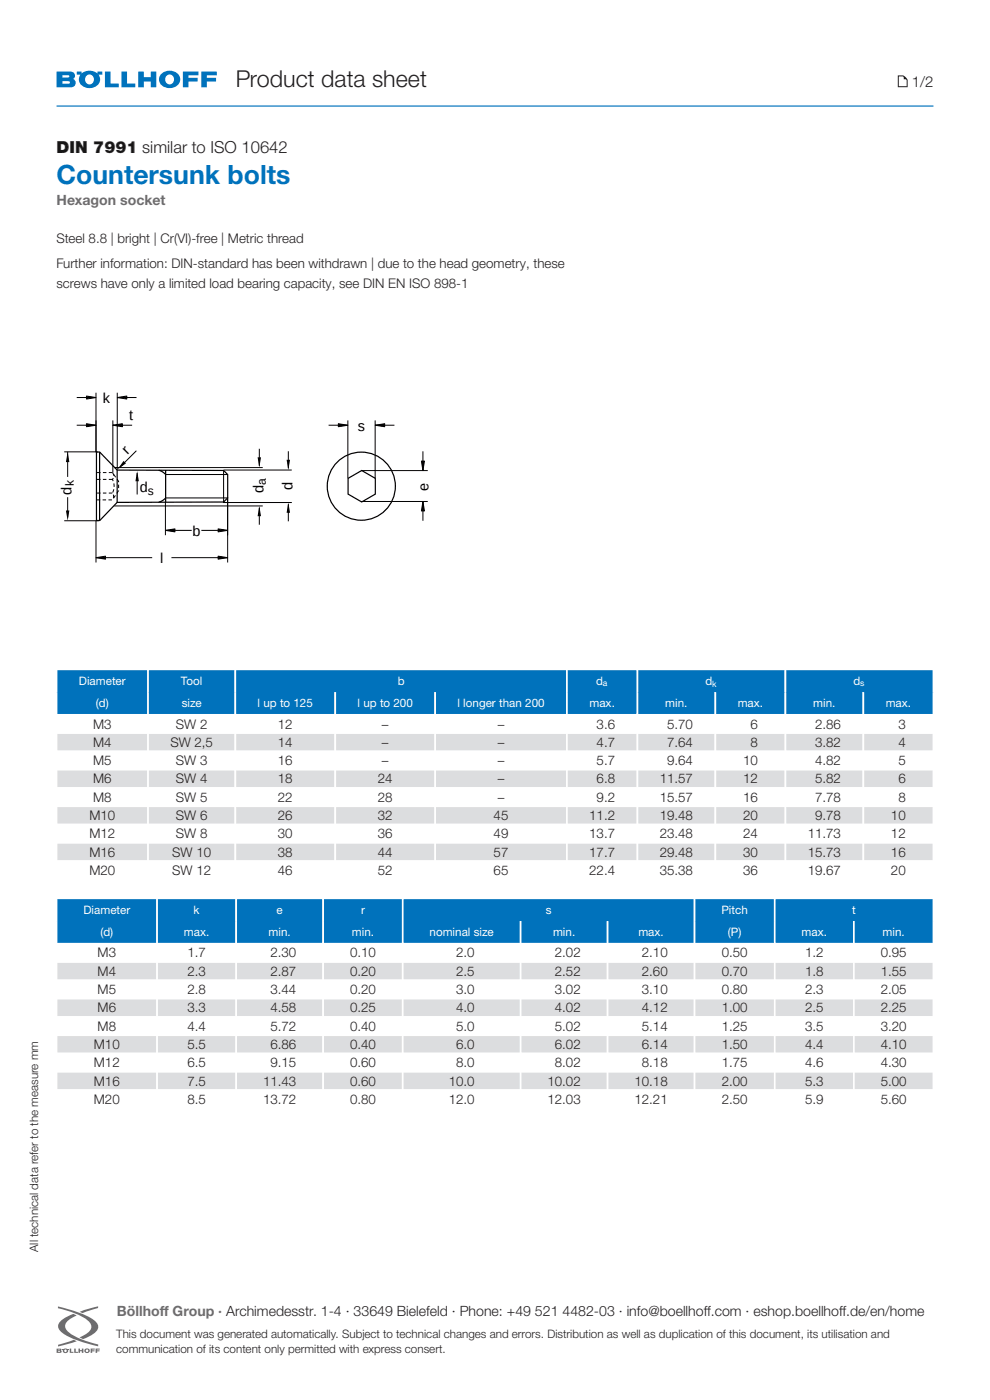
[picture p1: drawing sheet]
<svg xmlns="http://www.w3.org/2000/svg" width="210mm" height="297mm" viewBox="0 0 210 297" stroke-linecap="round" stroke-linejoin="round" font-family="sans-serif">
<defs><g id="words">
<text font-size="5.6" fill="#0072bc" x="12" y="39">Countersunk bolts</text>
<text font-size="4.9" fill="#231f20" x="50" y="18.5">Product data sheet</text>
<text font-size="3.5" fill="#231f20" x="12" y="32.5">DIN 7991 similar to ISO 10642</text>
<text font-size="3.2" fill="#231f20" x="193.4" y="18.5">1/2</text>
<g font-size="3.1">
<text x="21.8" y="85.5">k</text>
<text x="27.4" y="89.1">t</text>
<text x="75.9" y="91.4">s</text>
<text x="27" y="96.6" transform="rotate(-45 27 96.6)">r</text>
<text x="15.1" y="105" transform="rotate(-90 15.1 105)">d</text>
<text x="29.7" y="104.4">d</text>
<text x="55.9" y="104.5" transform="rotate(-90 55.9 104.5)">d</text>
<text x="62" y="103.9" transform="rotate(-90 62 103.9)">d</text>
<text x="90.9" y="104.1" transform="rotate(-90 90.9 104.1)">e</text>
<text x="40.8" y="113.7">b</text>
<text x="34" y="119.5">l</text>
</g>
<g font-size="3" fill="#6c6d70">
<text x="12" y="43.4">Hexagon socket</text>
<text x="24.8" y="279.1">Böllhof</text>
<text x="33.9" y="279.1">f Group · Archimedesstr. 1-4 · 33649 Bielefeld · Phone: +49 521 4482-03 · info@boellhof</text>
</g>
<g font-size="3" fill="#231f20">
<text x="149.3" y="279.1">f.com · eshop.boellhof</text>
<text x="178" y="279.1">f.de/en/home</text>
</g>
<g font-size="2.8" fill="#231f20">
<text x="12" y="51.6">Steel 8.8 | bright | Cr(VI)-free | Metric thread</text>
<text x="12" y="56.9">Further information: DIN-standard has been withdrawn | due to the head geometry, these</text>
<text x="12" y="61.1">screws have only a limited load bearing capacity, see DIN EN ISO 898-1</text>
<text x="19.7" y="154.6">M3</text>
<text x="37.3" y="154.6">SW 2</text>
<text x="58.9" y="154.6">12</text>
<text x="81" y="154.6">–</text>
<text x="105.6" y="154.6">–</text>
<text x="126.6" y="154.6">3.6</text>
<text x="141.5" y="154.6">5.70</text>
<text x="159.2" y="154.6">6</text>
<text x="172.9" y="154.6">2.86</text>
<text x="190.6" y="154.6">3</text>
<text x="19.7" y="158.4">M4</text>
<text x="36.1" y="158.4">SW 2,5</text>
<text x="58.9" y="158.4">14</text>
<text x="81" y="158.4">–</text>
<text x="105.6" y="158.4">–</text>
<text x="126.6" y="158.4">4.7</text>
<text x="141.5" y="158.4">7.64</text>
<text x="159.2" y="158.4">8</text>
<text x="172.9" y="158.4">3.82</text>
<text x="190.6" y="158.4">4</text>
<text x="19.7" y="162.3">M5</text>
<text x="19.7" y="166.2">M6</text>
<text x="37.3" y="162.3">SW 3</text>
<text x="37.3" y="166.2">SW 4</text>
<text x="58.9" y="162.3">16</text>
<text x="58.9" y="166.2">18</text>
<text x="80.1" y="166.2">24</text>
<text x="81" y="162.3">–</text>
<text x="105.6" y="162.3">–</text>
<text x="105.6" y="166.2">–</text>
<text x="126.6" y="162.3">5.7</text>
<text x="126.6" y="166.2">6.8</text>
<text x="140" y="166.2">11.57</text>
<text x="141.5" y="162.3">9.64</text>
<text x="157.6" y="162.3">10</text>
<text x="157.6" y="166.2">12</text>
<text x="172.9" y="162.3">4.82</text>
<text x="172.9" y="166.2">5.82</text>
<text x="190.6" y="162.3">5</text>
<text x="190.6" y="166.2">6</text>
<text x="19" y="174">M10</text>
<text x="19.7" y="170.1">M8</text>
<text x="37.3" y="170.1">SW 5</text>
<text x="37.3" y="174">SW 6</text>
<text x="58.9" y="170.1">22</text>
<text x="58.9" y="174">26</text>
<text x="80.1" y="170.1">28</text>
<text x="80.1" y="174">32</text>
<text x="104.7" y="174">45</text>
<text x="105.6" y="170.1">–</text>
<text x="125" y="174">11.2</text>
<text x="126.6" y="170.1">9.2</text>
<text x="140" y="170.1">15.57</text>
<text x="140" y="174">19.48</text>
<text x="157.6" y="170.1">16</text>
<text x="157.6" y="174">20</text>
<text x="172.9" y="170.1">7.78</text>
<text x="172.9" y="174">9.78</text>
<text x="189" y="174">10</text>
<text x="190.6" y="170.1">8</text>
<text x="19" y="177.8">M12</text>
<text x="37.3" y="177.8">SW 8</text>
<text x="58.9" y="177.8">30</text>
<text x="80.1" y="177.8">36</text>
<text x="104.7" y="177.8">49</text>
<text x="125" y="177.8">13.7</text>
<text x="140" y="177.8">23.48</text>
<text x="157.6" y="177.8">24</text>
<text x="171.3" y="177.8">11.73</text>
<text x="189" y="177.8">12</text>
<text x="19" y="181.7">M16</text>
<text x="19" y="185.6">M20</text>
<text x="36.5" y="181.7">SW 10</text>
<text x="36.5" y="185.6">SW 12</text>
<text x="58.9" y="181.7">38</text>
<text x="58.9" y="185.6">46</text>
<text x="80.1" y="181.7">44</text>
<text x="80.1" y="185.6">52</text>
<text x="104.7" y="181.7">57</text>
<text x="104.7" y="185.6">65</text>
<text x="125" y="181.7">17.7</text>
<text x="125" y="185.6">22.4</text>
<text x="140" y="181.7">29.48</text>
<text x="140" y="185.6">35.38</text>
<text x="157.6" y="181.7">30</text>
<text x="157.6" y="185.6">36</text>
<text x="171.3" y="181.7">15.73</text>
<text x="171.3" y="185.6">19.67</text>
<text x="189" y="181.7">16</text>
<text x="189" y="185.6">20</text>
<text x="20.7" y="203.1">M3</text>
<text x="39.8" y="203.1">1.7</text>
<text x="57.4" y="203.1">2.30</text>
<text x="74.2" y="203.1">0.10</text>
<text x="96.8" y="203.1">2.0</text>
<text x="117.7" y="203.1">2.02</text>
<text x="136.1" y="203.1">2.10</text>
<text x="153.1" y="203.1">0.50</text>
<text x="170.8" y="203.1">1.2</text>
<text x="186.8" y="203.1">0.95</text>
<text x="20.7" y="207">M4</text>
<text x="39.8" y="207">2.3</text>
<text x="57.4" y="207">2.87</text>
<text x="74.2" y="207">0.20</text>
<text x="96.8" y="207">2.5</text>
<text x="117.7" y="207">2.52</text>
<text x="136.1" y="207">2.60</text>
<text x="153.1" y="207">0.70</text>
<text x="170.8" y="207">1.8</text>
<text x="186.8" y="207">1.55</text>
<text x="20.7" y="210.9">M5</text>
<text x="20.7" y="214.8">M6</text>
<text x="39.8" y="210.9">2.8</text>
<text x="39.8" y="214.8">3.3</text>
<text x="57.4" y="210.9">3.44</text>
<text x="57.4" y="214.8">4.58</text>
<text x="74.2" y="210.9">0.20</text>
<text x="74.2" y="214.8">0.25</text>
<text x="96.8" y="210.9">3.0</text>
<text x="96.8" y="214.8">4.0</text>
<text x="117.7" y="210.9">3.02</text>
<text x="117.7" y="214.8">4.02</text>
<text x="136.1" y="210.9">3.10</text>
<text x="136.1" y="214.8">4.12</text>
<text x="153.1" y="210.9">0.80</text>
<text x="153.1" y="214.8">1.00</text>
<text x="170.8" y="210.9">2.3</text>
<text x="170.8" y="214.8">2.5</text>
<text x="186.8" y="210.9">2.05</text>
<text x="186.8" y="214.8">2.25</text>
<text x="20.7" y="218.6">M8</text>
<text x="39.8" y="218.6">4.4</text>
<text x="57.4" y="218.6">5.72</text>
<text x="74.2" y="218.6">0.40</text>
<text x="96.8" y="218.6">5.0</text>
<text x="117.7" y="218.6">5.02</text>
<text x="136.1" y="218.6">5.14</text>
<text x="153.1" y="218.6">1.25</text>
<text x="170.8" y="218.6">3.5</text>
<text x="186.8" y="218.6">3.20</text>
<text x="19.9" y="222.5">M10</text>
<text x="19.9" y="226.4">M12</text>
<text x="39.8" y="222.5">5.5</text>
<text x="39.8" y="226.4">6.5</text>
<text x="57.4" y="222.5">6.86</text>
<text x="57.4" y="226.4">9.15</text>
<text x="74.2" y="222.5">0.40</text>
<text x="74.2" y="226.4">0.60</text>
<text x="96.8" y="222.5">6.0</text>
<text x="96.8" y="226.4">8.0</text>
<text x="117.7" y="222.5">6.02</text>
<text x="117.7" y="226.4">8.02</text>
<text x="136.1" y="222.5">6.14</text>
<text x="136.1" y="226.4">8.18</text>
<text x="153.1" y="222.5">1.50</text>
<text x="153.1" y="226.4">1.75</text>
<text x="170.8" y="222.5">4.4</text>
<text x="170.8" y="226.4">4.6</text>
<text x="186.8" y="222.5">4.10</text>
<text x="186.8" y="226.4">4.30</text>
<text x="19.9" y="230.3">M16</text>
<text x="39.8" y="230.3">7.5</text>
<text x="55.8" y="230.3">11.43</text>
<text x="74.2" y="230.3">0.60</text>
<text x="95.2" y="230.3">10.0</text>
<text x="116.1" y="230.3">10.02</text>
<text x="134.6" y="230.3">10.18</text>
<text x="153.1" y="230.3">2.00</text>
<text x="170.8" y="230.3">5.3</text>
<text x="186.8" y="230.3">5.00</text>
<text x="19.9" y="234.2">M20</text>
<text x="39.8" y="234.2">8.5</text>
<text x="55.8" y="234.2">13.72</text>
<text x="74.2" y="234.2">0.80</text>
<text x="95.2" y="234.2">12.0</text>
<text x="116.1" y="234.2">12.03</text>
<text x="134.6" y="234.2">12.21</text>
<text x="153.1" y="234.2">2.50</text>
<text x="170.8" y="234.2">5.9</text>
<text x="186.8" y="234.2">5.60</text>
</g>
<g font-size="2.6">
<text x="15.6" y="103.1" transform="rotate(-90 15.6 103.1)">k</text>
<text x="31.4" y="104.9">s</text>
<text x="56.4" y="102.8" transform="rotate(-90 56.4 102.8)">a</text>
</g>
<g font-size="2.5" fill="#fff">
<text x="16.7" y="145.2">Diameter</text>
<text x="38.4" y="145.2">Tool</text>
<text x="84.4" y="145.2">b</text>
<text x="126.4" y="145.2">d</text>
<text x="149.6" y="145.2">d</text>
<text x="181" y="145.2">d</text>
<text x="20.3" y="150">(d)</text>
<text x="38.5" y="150">size</text>
<text x="54.7" y="150">l up to 125</text>
<text x="75.8" y="150">l up to 200</text>
<text x="97" y="150">l longer than 200</text>
<text x="125" y="150">max.</text>
<text x="141.1" y="150">min.</text>
<text x="156.5" y="150">max.</text>
<text x="172.5" y="150">min.</text>
<text x="187.9" y="150">max.</text>
<text x="17.7" y="193.8">Diameter</text>
<text x="41.1" y="193.8">k</text>
<text x="58.7" y="193.8">e</text>
<text x="76.6" y="193.8">r</text>
<text x="115.8" y="193.8">s</text>
<text x="153" y="193.8">Pitch</text>
<text x="180.8" y="193.8">t</text>
<text x="21.3" y="198.6">(d)</text>
<text x="39" y="198.6">max.</text>
<text x="57" y="198.6">min.</text>
<text x="74.6" y="198.6">min.</text>
<text x="91.1" y="198.6">nominal size</text>
<text x="117.3" y="198.6">min.</text>
<text x="135.4" y="198.6">max.</text>
<text x="154.4" y="198.6">(P)</text>
<text x="170" y="198.6">max.</text>
<text x="187.2" y="198.6">min.</text>
</g>
<g font-size="2.5" fill="#231f20">
<text x="8.1" y="265.6" transform="rotate(-90 8.1 265.6)">All technical data refer to the measure mm</text>
<text x="24.7" y="283.8">This document was generated automatically. Subject to technical changes and errors. Distribution as well as duplication of this document, its utilisation and</text>
<text x="24.7" y="286.9">communication of its content only permitted with express consert.</text>
</g>
<g font-size="1.8" fill="#fff">
<text x="127.9" y="145.6">a</text>
<text x="151.1" y="145.7">k</text>
<text x="182.5" y="145.6">s</text>
</g>
</g></defs>
<!-- layer: Hauptebene -->
<g fill="#0072bc">
<path d="M22.3 15.2h1.1v2.5h1.8v.8h-2.9z"/>
<path d="M29.3 15.2h1.2v1.2h1.5v-1.2h1.2v3.3h-1.2v-1.2h-1.5v1.2h-1.2z"/>
<path d="M38.8 15.2h3.3v.8h-2.1v.5h1.9v.8h-1.9v1.2h-1.2z"/>
<path d="M25.8 15.2h1.1v2.5h1.8v.8h-2.9z"/>
<path d="M42.7 15.2h3.3v.8h-2.1v.5h1.9v.8h-1.9v1.2h-1.2z"/>
</g>
<g fill="#0072bc">
<path d="M13.2 17.2h1.4l.2 .3-.2 .2-1.4 .1zM12 15.2v3.3h3a.95 .95 0 0 0 1-.6 .95 .95 0 0 0-.5-1.2 .81 .81 0 0 0 .4-.7 .81 .81 0 0 0-.5-.7zM13.2 15.9l1.3 .1 .2 .2-.2 .2-1.3 .1z" fill-rule="evenodd"/>
<path d="M34.4 15.5a1.75 1.75 0 0 0-.6 1.9 1.75 1.75 0 0 0 1.6 1.2 2 2 0 0 0 2.2-.4 2 2 0 0 0 .3-2.3 2.58 2.58 0 0 0-3.5-.4zM35.4 16a.99 .99 0 0 1 1.5 .9 .99 .99 0 0 1-1.5 .8 1.17 1.17 0 0 1 0-1.7z" fill-rule="evenodd"/>
<path d="M18.4 16a.99 .99 0 0 1 1.5 .9 .99 .99 0 0 1-1.5 .8 1.17 1.17 0 0 1 0-1.7zM16.3 15.2h1v.4a2.68 2.68 0 0 1 3.4 0v-.4h1v.6h-.8a1.75 1.75 0 0 1-1.3 2.8 2.06 2.06 0 0 1-2.8-2.3l.3-.5h-.8z" fill-rule="evenodd"/>
</g>
<g fill="#6c6d70">
<path d="M19.2 286.1h.9v.2h-.5v.2h.5v.2h-.5v.3h-.4z" fill-rule="evenodd"/>
<path d="M18 286.6a.53 .53 0 0 1 1 0 .53 .53 0 0 1-1 0zM18.3 286.3h.3v.5h-.3z" fill-rule="evenodd"/>
<path d="M13.7 286.3h.4v.5h-.4zM13.4 286.6a.55 .55 0 0 1 1.1 0 .55 .55 0 0 1-1.1 0z" fill-rule="evenodd"/>
<path d="M16.6 286.1h.4v.3h.4v-.3h.3v.9h-.3v-.3h-.4v.3h-.4z" fill-rule="evenodd"/>
<path d="M15.7 286.1h.4v.7h.4v.2h-.8z" fill-rule="evenodd"/>
<path d="M12.3 286.6l.5 .1-.5 .1zM12.3 286.3l.4 .1h-.4zM12 286.1v.9l1-.1v-.7z" fill-rule="evenodd"/>
<path d="M16.9 278.3l3.9-1.2v.4l-3.3 1.1z" fill-rule="evenodd"/>
<path d="M12.3 285.3l3.4-1.1 .6 .3-4 1.1z" fill-rule="evenodd"/>
<path d="M12.3 277.2l3.7 1a11.8 11.8 0 0 1 4.5 2.3l.3 .6v.6l-.2 .5-.6 .6-2.4 1.3-.7-.4a3.2 3.2 0 0 0 2.5-2.2 2.91 2.91 0 0 0-1.8-2.1l-1.9-.9-3.4-1z" fill-rule="evenodd"/>
<path d="M12.6 280.5l.6-.5 1-.7 1.4-.6 .7 .4-1.2 .5a1.72 1.72 0 0 0-1.2 2.3 8.5 8.5 0 0 0 4.7 2.7l2.2 .6v.4l-3.7-1a11.2 11.2 0 0 1-4.4-2.4l-.3-.5-.1-.6z" fill-rule="evenodd"/>
</g>
<g fill="#6c6d70">
<path d="M20.3 286.1h.9v.2h-.6v.2h.5v.2h-.5v.3h-.3z"/>
<path d="M13.2 286.1h.2v.2h-.2z"/>
<path d="M14.4 286.1h.2v.2h-.2z"/>
<path d="M14.8 286.1h.3v.7h.5v.2h-.8z"/>
</g>
<path d="M12 22.5h186" fill="none" stroke="#0072bc" stroke-width=".25"/>
<g fill="none" stroke="#000" stroke-width=".21">
<path d="M13.6 95.9h7.1M14.4 95.9v5.3M16.3 90.2h4.1M16.3 84.3h4.1M20.4 83.3v12.6M23.9 90.2h4.1M23.9 89.2v11.1M24.2 99.2h31.5M24.9 83.3v16.4M24.9 84.3h4.1M28.9 95.6l-3.5 3.5M47.4 99.8v6.7"/>
<path d="M47.4 99.7h14.5M55 95.2v3.6M61.2 95.7v3.7M69.7 90.2h4.1M73.8 89.2v12.2M76.7 99.8h14M79.6 89.2v12.2M79.6 90.2h4.1M89.7 95.7v4.1M13.6 110.5h7.4M14.4 105.5v4.2M20.4 110.5v8.8"/>
<path d="M20.4 118.3h11.9M24.2 107.3h31.5M29.1 100.3v4.6M35.1 106.5v7M35.1 112.5h5.6M35.2 100.7h13.1M35.2 105.6h13.1M36.4 118.3h11.9M42.7 112.5h5.6M47.3 106.6h14.6M48.3 105.5v13.8M55 107.7v3.6"/>
<path d="M61.2 107v3.6M76.7 106.4h14M89.7 106.4v4.1"/>
</g>
<g fill="none" stroke="#000" stroke-width=".26">
<path d="M20.5 95.9h.6l3.8 3.8 22.5 .1 .9 .9v4.9l-.9 .9-22.5 .1-3.7 3.8h-.7zM21.1 95.9v14.5M24.9 99.7v6.9M33.7 99.8l.9 .4 .6 .5M35.1 99.8v6.7M35.2 105.6l-.6 .5-.9 .4M73.8 101.5l2.9-1.7 2.9 1.7v3.3l-2.9 1.7-2.9-1.7z"/>
<circle cx="76.6" cy="103.1" r="7.2"/>
</g>
<path d="M20.6 100.3h3.2l1.4 1.8v2l-1.4 1.9h-3.2M20.6 101.7h3.2M20.6 104.6h3.2M23.8 100.3l.3 .7-.2 .6a4.2 4.2 0 0 1 0 3.1l.2 .7-.3 .6" fill="none" stroke="#000" stroke-width=".21" stroke-dasharray=".7 .5" stroke-linecap="butt"/>
<path d="M18.3 84l2.1 .3-2.1 .4zM18.3 89.9l2.1 .3-2.1 .3zM23.9 90.2l2.1-.3v.6zM24.9 84.3l2-.3v.7zM71.8 89.9l2 .3-2 .3zM79.6 90.2l2-.3v.6zM89.4 97.8h.6l-.3 2zM20.4 118.3l2-.3v.6zM35.1 112.5l2-.3v.6zM46.3 118l2 .3-2 .3zM46.3 112.2l2 .3-2 .3zM89.7 106.4l.3 2h-.6z" fill="#000" stroke="#000" stroke-width=".21"/>
<path d="M14.4 95.9l.3 2.1h-.7zM26.2 97.8l.5 .5-1.8 1.3zM29.1 99.9l.4 2.2h-.8zM54.6 97h.8l-.4 2.2zM60.8 97.5h.7l-.3 2.2zM14 108.3h.7l-.3 2.2zM55 107.3l.4 2.2h-.8zM61.2 106.6l.3 2.2h-.7z" fill="#000"/>
<path d="M12 142h19.4v4.8h-19.4z" fill="#0072bc"/>
<path d="M11.8 142h19.8M12 141.8v5M31.4 141.8v5" fill="none" stroke="#fff" stroke-width=".35"/>
<path d="M31.4 142h18.5v4.8h-18.5z" fill="#0072bc"/>
<path d="M31.2 142h18.9M31.4 141.8v5M49.9 141.8v5" fill="none" stroke="#fff" stroke-width=".35"/>
<path d="M49.9 142h70.4v4.8h-70.4z" fill="#0072bc"/>
<path d="M49.7 142h70.7M49.9 141.8v5M120.3 141.8v5" fill="none" stroke="#fff" stroke-width=".35"/>
<path d="M120.3 142h14.9v4.8h-14.9z" fill="#0072bc"/>
<path d="M120.1 142h15.3M120.3 141.8v5M135.2 141.8v5" fill="none" stroke="#fff" stroke-width=".35"/>
<path d="M135.2 142h31.4v4.8h-31.4z" fill="#0072bc"/>
<path d="M135 142h31.8M135.2 141.8v5M166.6 141.8v5" fill="none" stroke="#fff" stroke-width=".35"/>
<path d="M166.6 142h31.4v4.8h-31.4z" fill="#0072bc"/>
<path d="M166.4 142h31.8M166.6 141.8v5M198 141.8v5" fill="none" stroke="#fff" stroke-width=".35"/>
<path d="M12 146.8h19.4v4.8h-19.4z" fill="#0072bc"/>
<path d="M11.8 151.6h19.8M12 146.8v5M31.4 146.8v5" fill="none" stroke="#fff" stroke-width=".35"/>
<path d="M31.4 146.8h18.5v4.8h-18.5z" fill="#0072bc"/>
<path d="M31.2 151.6h18.9M31.4 146.8v5M49.9 146.8v5" fill="none" stroke="#fff" stroke-width=".35"/>
<path d="M49.9 146.8h21.2v4.8h-21.2z" fill="#0072bc"/>
<path d="M49.7 151.6h21.6M49.9 146.8v5M71.1 146.8v5" fill="none" stroke="#fff" stroke-width=".35"/>
<path d="M71.1 146.8h21.2v4.8h-21.2z" fill="#0072bc"/>
<path d="M70.9 151.6h21.6M71.1 146.8v5M92.3 146.8v5" fill="none" stroke="#fff" stroke-width=".35"/>
<path d="M92.3 146.8h28v4.8h-28z" fill="#0072bc"/>
<path d="M92.1 151.6h28.3M92.3 146.8v5M120.3 146.8v5" fill="none" stroke="#fff" stroke-width=".35"/>
<path d="M120.3 146.8h14.9v4.8h-14.9z" fill="#0072bc"/>
<path d="M120.1 151.6h15.3M120.3 146.8v5M135.2 146.8v5" fill="none" stroke="#fff" stroke-width=".35"/>
<path d="M135.2 146.8h16.5v4.8h-16.5z" fill="#0072bc"/>
<path d="M135 151.6h16.9M135.2 146.8v5M151.7 146.8v5" fill="none" stroke="#fff" stroke-width=".35"/>
<path d="M151.7 146.8h14.9v4.8h-14.9z" fill="#0072bc"/>
<path d="M151.6 151.6h15.2M151.7 146.8v5M166.6 146.8v5" fill="none" stroke="#fff" stroke-width=".35"/>
<path d="M166.6 146.8h16.5v4.8h-16.5z" fill="#0072bc"/>
<path d="M166.4 151.6h16.9M166.6 146.8v5M183.1 146.8v5" fill="none" stroke="#fff" stroke-width=".35"/>
<path d="M183.1 146.8h14.9v4.8h-14.9z" fill="#0072bc"/>
<path d="M183 151.6h15.2M183.1 146.8v5M198 146.8v5" fill="none" stroke="#fff" stroke-width=".35"/>
<path d="M12 151.6h19.4v3.9h-19.4z" fill="#fff"/>
<path d="M11.8 151.6h19.8M11.8 155.5h19.8M12 151.5v4.2M31.4 151.5v4.2" fill="none" stroke="#fff" stroke-width=".35"/>
<path d="M31.4 151.6h18.5v3.9h-18.5z" fill="#fff"/>
<path d="M31.2 151.6h18.9M31.2 155.5h18.9M31.4 151.5v4.2M49.9 151.5v4.2" fill="none" stroke="#fff" stroke-width=".35"/>
<path d="M49.9 151.6h21.2v3.9h-21.2z" fill="#fff"/>
<path d="M49.7 151.6h21.6M49.7 155.5h21.6M49.9 151.5v4.2M71.1 151.5v4.2" fill="none" stroke="#fff" stroke-width=".35"/>
<path d="M71.1 151.6h21.2v3.9h-21.2z" fill="#fff"/>
<path d="M70.9 151.6h21.6M70.9 155.5h21.6M71.1 151.5v4.2M92.3 151.5v4.2" fill="none" stroke="#fff" stroke-width=".35"/>
<path d="M92.3 151.6h28v3.9h-28z" fill="#fff"/>
<path d="M92.1 151.6h28.3M92.1 155.5h28.3M92.3 151.5v4.2M120.3 151.5v4.2" fill="none" stroke="#fff" stroke-width=".35"/>
<path d="M120.3 151.6h14.9v3.9h-14.9z" fill="#fff"/>
<path d="M120.1 151.6h15.3M120.1 155.5h15.3M120.3 151.5v4.2M135.2 151.5v4.2" fill="none" stroke="#fff" stroke-width=".35"/>
<path d="M135.2 151.6h16.5v3.9h-16.5z" fill="#fff"/>
<path d="M135 151.6h16.9M135 155.5h16.9M135.2 151.5v4.2M151.7 151.5v4.2" fill="none" stroke="#fff" stroke-width=".35"/>
<path d="M151.7 151.6h14.9v3.9h-14.9z" fill="#fff"/>
<path d="M151.6 151.6h15.2M151.6 155.5h15.2M151.7 151.5v4.2M166.6 151.5v4.2" fill="none" stroke="#fff" stroke-width=".35"/>
<path d="M166.6 151.6h16.5v3.9h-16.5z" fill="#fff"/>
<path d="M166.4 151.6h16.9M166.4 155.5h16.9M166.6 151.5v4.2M183.1 151.5v4.2" fill="none" stroke="#fff" stroke-width=".35"/>
<path d="M183.1 151.6h14.9v3.9h-14.9z" fill="#fff"/>
<path d="M183 151.6h15.2M183 155.5h15.2M183.1 151.5v4.2M198 151.5v4.2" fill="none" stroke="#fff" stroke-width=".35"/>
<path d="M12 155.5h19.4v3.9h-19.4z" fill="#dcdddf"/>
<path d="M11.8 155.5h19.8M11.8 159.4h19.8M12 155.3v4.3M31.4 155.3v4.3" fill="none" stroke="#fff" stroke-width=".35"/>
<path d="M31.4 155.5h18.5v3.9h-18.5z" fill="#dcdddf"/>
<path d="M31.2 155.5h18.9M31.2 159.4h18.9M31.4 155.3v4.3M49.9 155.3v4.3" fill="none" stroke="#fff" stroke-width=".35"/>
<path d="M49.9 155.5h21.2v3.9h-21.2z" fill="#dcdddf"/>
<path d="M49.7 155.5h21.6M49.7 159.4h21.6M49.9 155.3v4.3M71.1 155.3v4.3" fill="none" stroke="#fff" stroke-width=".35"/>
<path d="M71.1 155.5h21.2v3.9h-21.2z" fill="#dcdddf"/>
<path d="M70.9 155.5h21.6M70.9 159.4h21.6M71.1 155.3v4.3M92.3 155.3v4.3" fill="none" stroke="#fff" stroke-width=".35"/>
<path d="M92.3 155.5h28v3.9h-28z" fill="#dcdddf"/>
<path d="M92.1 155.5h28.3M92.1 159.4h28.3M92.3 155.3v4.3M120.3 155.3v4.3" fill="none" stroke="#fff" stroke-width=".35"/>
<path d="M120.3 155.5h14.9v3.9h-14.9z" fill="#dcdddf"/>
<path d="M120.1 155.5h15.3M120.1 159.4h15.3M120.3 155.3v4.3M135.2 155.3v4.3" fill="none" stroke="#fff" stroke-width=".35"/>
<path d="M135.2 155.5h16.5v3.9h-16.5z" fill="#dcdddf"/>
<path d="M135 155.5h16.9M135 159.4h16.9M135.2 155.3v4.3M151.7 155.3v4.3" fill="none" stroke="#fff" stroke-width=".35"/>
<path d="M151.7 155.5h14.9v3.9h-14.9z" fill="#dcdddf"/>
<path d="M151.6 155.5h15.2M151.6 159.4h15.2M151.7 155.3v4.3M166.6 155.3v4.3" fill="none" stroke="#fff" stroke-width=".35"/>
<path d="M166.6 155.5h16.5v3.9h-16.5z" fill="#dcdddf"/>
<path d="M166.4 155.5h16.9M166.4 159.4h16.9M166.6 155.3v4.3M183.1 155.3v4.3" fill="none" stroke="#fff" stroke-width=".35"/>
<path d="M183.1 155.5h14.9v3.9h-14.9z" fill="#dcdddf"/>
<path d="M183 155.5h15.2M183 159.4h15.2M183.1 155.3v4.3M198 155.3v4.3" fill="none" stroke="#fff" stroke-width=".35"/>
<path d="M12 159.4h19.4v3.9h-19.4z" fill="#fff"/>
<path d="M11.8 159.4h19.8M12 159.2v4.3M31.4 159.2v4.3M11.8 163.3h19.8" fill="none" stroke="#fff" stroke-width=".35"/>
<path d="M31.4 159.4h18.5v3.9h-18.5z" fill="#fff"/>
<path d="M31.2 159.4h18.9M31.4 159.2v4.3M49.9 159.2v4.3M31.2 163.3h18.9" fill="none" stroke="#fff" stroke-width=".35"/>
<path d="M49.9 159.4h21.2v3.9h-21.2z" fill="#fff"/>
<path d="M49.7 159.4h21.6M49.9 159.2v4.3M71.1 159.2v4.3M49.7 163.3h21.6" fill="none" stroke="#fff" stroke-width=".35"/>
<path d="M71.1 159.4h21.2v3.9h-21.2z" fill="#fff"/>
<path d="M70.9 159.4h21.6M71.1 159.2v4.3M92.3 159.2v4.3M70.9 163.3h21.6" fill="none" stroke="#fff" stroke-width=".35"/>
<path d="M92.3 159.4h28v3.9h-28z" fill="#fff"/>
<path d="M92.1 159.4h28.3M92.3 159.2v4.3M120.3 159.2v4.3M92.1 163.3h28.3" fill="none" stroke="#fff" stroke-width=".35"/>
<path d="M120.3 159.4h14.9v3.9h-14.9z" fill="#fff"/>
<path d="M120.1 159.4h15.3M120.3 159.2v4.3M135.2 159.2v4.3M120.1 163.3h15.3" fill="none" stroke="#fff" stroke-width=".35"/>
<path d="M135.2 159.4h16.5v3.9h-16.5z" fill="#fff"/>
<path d="M135 159.4h16.9M135.2 159.2v4.3M151.7 159.2v4.3M135 163.3h16.9" fill="none" stroke="#fff" stroke-width=".35"/>
<path d="M151.7 159.4h14.9v3.9h-14.9z" fill="#fff"/>
<path d="M151.6 159.4h15.2M151.7 159.2v4.3M166.6 159.2v4.3M151.6 163.3h15.2" fill="none" stroke="#fff" stroke-width=".35"/>
<path d="M166.6 159.4h16.5v3.9h-16.5z" fill="#fff"/>
<path d="M166.4 159.4h16.9M166.6 159.2v4.3M183.1 159.2v4.3M166.4 163.3h16.9" fill="none" stroke="#fff" stroke-width=".35"/>
<path d="M183.1 159.4h14.9v3.9h-14.9z" fill="#fff"/>
<path d="M183 159.4h15.2M183.1 159.2v4.3M198 159.2v4.3M183 163.3h15.2" fill="none" stroke="#fff" stroke-width=".35"/>
<path d="M12 163.3h19.4v3.9h-19.4z" fill="#dcdddf"/>
<path d="M11.8 163.3h19.8M11.8 167.2h19.8M12 163.1v4.2M31.4 163.1v4.2" fill="none" stroke="#fff" stroke-width=".35"/>
<path d="M31.4 163.3h18.5v3.9h-18.5z" fill="#dcdddf"/>
<path d="M31.2 163.3h18.9M31.2 167.2h18.9M31.4 163.1v4.2M49.9 163.1v4.2" fill="none" stroke="#fff" stroke-width=".35"/>
<path d="M49.9 163.3h21.2v3.9h-21.2z" fill="#dcdddf"/>
<path d="M49.7 163.3h21.6M49.7 167.2h21.6M49.9 163.1v4.2M71.1 163.1v4.2" fill="none" stroke="#fff" stroke-width=".35"/>
<path d="M71.1 163.3h21.2v3.9h-21.2z" fill="#dcdddf"/>
<path d="M70.9 163.3h21.6M70.9 167.2h21.6M71.1 163.1v4.2M92.3 163.1v4.2" fill="none" stroke="#fff" stroke-width=".35"/>
<path d="M92.3 163.3h28v3.9h-28z" fill="#dcdddf"/>
<path d="M92.1 163.3h28.3M92.1 167.2h28.3M92.3 163.1v4.2M120.3 163.1v4.2" fill="none" stroke="#fff" stroke-width=".35"/>
<path d="M120.3 163.3h14.9v3.9h-14.9z" fill="#dcdddf"/>
<path d="M120.1 163.3h15.3M120.1 167.2h15.3M120.3 163.1v4.2M135.2 163.1v4.2" fill="none" stroke="#fff" stroke-width=".35"/>
<path d="M135.2 163.3h16.5v3.9h-16.5z" fill="#dcdddf"/>
<path d="M135 163.3h16.9M135 167.2h16.9M135.2 163.1v4.2M151.7 163.1v4.2" fill="none" stroke="#fff" stroke-width=".35"/>
<path d="M151.7 163.3h14.9v3.9h-14.9z" fill="#dcdddf"/>
<path d="M151.6 163.3h15.2M151.6 167.2h15.2M151.7 163.1v4.2M166.6 163.1v4.2" fill="none" stroke="#fff" stroke-width=".35"/>
<path d="M166.6 163.3h16.5v3.9h-16.5z" fill="#dcdddf"/>
<path d="M166.4 163.3h16.9M166.4 167.2h16.9M166.6 163.1v4.2M183.1 163.1v4.2" fill="none" stroke="#fff" stroke-width=".35"/>
<path d="M183.1 163.3h14.9v3.9h-14.9z" fill="#dcdddf"/>
<path d="M183 163.3h15.2M183 167.2h15.2M183.1 163.1v4.2M198 163.1v4.2" fill="none" stroke="#fff" stroke-width=".35"/>
<path d="M12 167.2h19.4v3.8h-19.4z" fill="#fff"/>
<path d="M11.8 167.2h19.8M11.8 171h19.8M12 167v4.2M31.4 167v4.2" fill="none" stroke="#fff" stroke-width=".35"/>
<path d="M31.4 167.2h18.5v3.8h-18.5z" fill="#fff"/>
<path d="M31.2 167.2h18.9M31.2 171h18.9M31.4 167v4.2M49.9 167v4.2" fill="none" stroke="#fff" stroke-width=".35"/>
<path d="M49.9 167.2h21.2v3.8h-21.2z" fill="#fff"/>
<path d="M49.7 167.2h21.6M49.7 171h21.6M49.9 167v4.2M71.1 167v4.2" fill="none" stroke="#fff" stroke-width=".35"/>
<path d="M71.1 167.2h21.2v3.8h-21.2z" fill="#fff"/>
<path d="M70.9 167.2h21.6M70.9 171h21.6M71.1 167v4.2M92.3 167v4.2" fill="none" stroke="#fff" stroke-width=".35"/>
<path d="M92.3 167.2h28v3.8h-28z" fill="#fff"/>
<path d="M92.1 167.2h28.3M92.1 171h28.3M92.3 167v4.2M120.3 167v4.2" fill="none" stroke="#fff" stroke-width=".35"/>
<path d="M120.3 167.2h14.9v3.8h-14.9z" fill="#fff"/>
<path d="M120.1 167.2h15.3M120.1 171h15.3M120.3 167v4.2M135.2 167v4.2" fill="none" stroke="#fff" stroke-width=".35"/>
<path d="M135.2 167.2h16.5v3.8h-16.5z" fill="#fff"/>
<path d="M135 167.2h16.9M135 171h16.9M135.2 167v4.2M151.7 167v4.2" fill="none" stroke="#fff" stroke-width=".35"/>
<path d="M151.7 167.2h14.9v3.8h-14.9z" fill="#fff"/>
<path d="M151.6 167.2h15.2M151.6 171h15.2M151.7 167v4.2M166.6 167v4.2" fill="none" stroke="#fff" stroke-width=".35"/>
<path d="M166.6 167.2h16.5v3.8h-16.5z" fill="#fff"/>
<path d="M166.4 167.2h16.9M166.4 171h16.9M166.6 167v4.2M183.1 167v4.2" fill="none" stroke="#fff" stroke-width=".35"/>
<path d="M183.1 167.2h14.9v3.8h-14.9z" fill="#fff"/>
<path d="M183 167.2h15.2M183 171h15.2M183.1 167v4.2M198 167v4.2" fill="none" stroke="#fff" stroke-width=".35"/>
<path d="M12 171h19.4v3.9h-19.4z" fill="#dcdddf"/>
<path d="M11.8 171h19.8M11.8 174.9h19.8M12 170.9v4.2M31.4 170.9v4.2" fill="none" stroke="#fff" stroke-width=".35"/>
<path d="M31.4 171h18.5v3.9h-18.5z" fill="#dcdddf"/>
<path d="M31.2 171h18.9M31.2 174.9h18.9M31.4 170.9v4.2M49.9 170.9v4.2" fill="none" stroke="#fff" stroke-width=".35"/>
<path d="M49.9 171h21.2v3.9h-21.2z" fill="#dcdddf"/>
<path d="M49.7 171h21.6M49.7 174.9h21.6M49.9 170.9v4.2M71.1 170.9v4.2" fill="none" stroke="#fff" stroke-width=".35"/>
<path d="M71.1 171h21.2v3.9h-21.2z" fill="#dcdddf"/>
<path d="M70.9 171h21.6M70.9 174.9h21.6M71.1 170.9v4.2M92.3 170.9v4.2" fill="none" stroke="#fff" stroke-width=".35"/>
<path d="M92.3 171h28v3.9h-28z" fill="#dcdddf"/>
<path d="M92.1 171h28.3M92.1 174.9h28.3M92.3 170.9v4.2M120.3 170.9v4.2" fill="none" stroke="#fff" stroke-width=".35"/>
<path d="M120.3 171h14.9v3.9h-14.9z" fill="#dcdddf"/>
<path d="M120.1 171h15.3M120.1 174.9h15.3M120.3 170.9v4.2M135.2 170.9v4.2" fill="none" stroke="#fff" stroke-width=".35"/>
<path d="M135.2 171h16.5v3.9h-16.5z" fill="#dcdddf"/>
<path d="M135 171h16.9M135 174.9h16.9M135.2 170.9v4.2M151.7 170.9v4.2" fill="none" stroke="#fff" stroke-width=".35"/>
<path d="M151.7 171h14.9v3.9h-14.9z" fill="#dcdddf"/>
<path d="M151.6 171h15.2M151.6 174.9h15.2M151.7 170.9v4.2M166.6 170.9v4.2" fill="none" stroke="#fff" stroke-width=".35"/>
<path d="M166.6 171h16.5v3.9h-16.5z" fill="#dcdddf"/>
<path d="M166.4 171h16.9M166.4 174.9h16.9M166.6 170.9v4.2M183.1 170.9v4.2" fill="none" stroke="#fff" stroke-width=".35"/>
<path d="M183.1 171h14.9v3.9h-14.9z" fill="#dcdddf"/>
<path d="M183 171h15.2M183 174.9h15.2M183.1 170.9v4.2M198 170.9v4.2" fill="none" stroke="#fff" stroke-width=".35"/>
<path d="M12 174.9h19.4v3.9h-19.4z" fill="#fff"/>
<path d="M11.8 174.9h19.8M11.8 178.8h19.8M12 174.8v4.2M31.4 174.8v4.2" fill="none" stroke="#fff" stroke-width=".35"/>
<path d="M31.4 174.9h18.5v3.9h-18.5z" fill="#fff"/>
<path d="M31.2 174.9h18.9M31.2 178.8h18.9M31.4 174.8v4.2M49.9 174.8v4.2" fill="none" stroke="#fff" stroke-width=".35"/>
<path d="M49.9 174.9h21.2v3.9h-21.2z" fill="#fff"/>
<path d="M49.7 174.9h21.6M49.7 178.8h21.6M49.9 174.8v4.2M71.1 174.8v4.2" fill="none" stroke="#fff" stroke-width=".35"/>
<path d="M71.1 174.9h21.2v3.9h-21.2z" fill="#fff"/>
<path d="M70.9 174.9h21.6M70.9 178.8h21.6M71.1 174.8v4.2M92.3 174.8v4.2" fill="none" stroke="#fff" stroke-width=".35"/>
<path d="M92.3 174.9h28v3.9h-28z" fill="#fff"/>
<path d="M92.1 174.9h28.3M92.1 178.8h28.3M92.3 174.8v4.2M120.3 174.8v4.2" fill="none" stroke="#fff" stroke-width=".35"/>
<path d="M120.3 174.9h14.9v3.9h-14.9z" fill="#fff"/>
<path d="M120.1 174.9h15.3M120.1 178.8h15.3M120.3 174.8v4.2M135.2 174.8v4.2" fill="none" stroke="#fff" stroke-width=".35"/>
<path d="M135.2 174.9h16.5v3.9h-16.5z" fill="#fff"/>
<path d="M135 174.9h16.9M135 178.8h16.9M135.2 174.8v4.2M151.7 174.8v4.2" fill="none" stroke="#fff" stroke-width=".35"/>
<path d="M151.7 174.9h14.9v3.9h-14.9z" fill="#fff"/>
<path d="M151.6 174.9h15.2M151.6 178.8h15.2M151.7 174.8v4.2M166.6 174.8v4.2" fill="none" stroke="#fff" stroke-width=".35"/>
<path d="M166.6 174.9h16.5v3.9h-16.5z" fill="#fff"/>
<path d="M166.4 174.9h16.9M166.4 178.8h16.9M166.6 174.8v4.2M183.1 174.8v4.2" fill="none" stroke="#fff" stroke-width=".35"/>
<path d="M183.1 174.9h14.9v3.9h-14.9z" fill="#fff"/>
<path d="M183 174.9h15.2M183 178.8h15.2M183.1 174.8v4.2M198 174.8v4.2" fill="none" stroke="#fff" stroke-width=".35"/>
<path d="M12 178.8h19.4v3.9h-19.4z" fill="#dcdddf"/>
<path d="M11.8 178.8h19.8M12 178.6v4.3M31.4 178.6v4.3M11.8 182.7h19.8" fill="none" stroke="#fff" stroke-width=".35"/>
<path d="M31.4 178.8h18.5v3.9h-18.5z" fill="#dcdddf"/>
<path d="M31.2 178.8h18.9M31.4 178.6v4.3M49.9 178.6v4.3M31.2 182.7h18.9" fill="none" stroke="#fff" stroke-width=".35"/>
<path d="M49.9 178.8h21.2v3.9h-21.2z" fill="#dcdddf"/>
<path d="M49.7 178.8h21.6M49.9 178.6v4.3M71.1 178.6v4.3M49.7 182.7h21.6" fill="none" stroke="#fff" stroke-width=".35"/>
<path d="M71.1 178.8h21.2v3.9h-21.2z" fill="#dcdddf"/>
<path d="M70.9 178.8h21.6M71.1 178.6v4.3M92.3 178.6v4.3M70.9 182.7h21.6" fill="none" stroke="#fff" stroke-width=".35"/>
<path d="M92.3 178.8h28v3.9h-28z" fill="#dcdddf"/>
<path d="M92.1 178.8h28.3M92.3 178.6v4.3M120.3 178.6v4.3M92.1 182.7h28.3" fill="none" stroke="#fff" stroke-width=".35"/>
<path d="M120.3 178.8h14.9v3.9h-14.9z" fill="#dcdddf"/>
<path d="M120.1 178.8h15.3M120.3 178.6v4.3M135.2 178.6v4.3M120.1 182.7h15.3" fill="none" stroke="#fff" stroke-width=".35"/>
<path d="M135.2 178.8h16.5v3.9h-16.5z" fill="#dcdddf"/>
<path d="M135 178.8h16.9M135.2 178.6v4.3M151.7 178.6v4.3M135 182.7h16.9" fill="none" stroke="#fff" stroke-width=".35"/>
<path d="M151.7 178.8h14.9v3.9h-14.9z" fill="#dcdddf"/>
<path d="M151.6 178.8h15.2M151.7 178.6v4.3M166.6 178.6v4.3M151.6 182.7h15.2" fill="none" stroke="#fff" stroke-width=".35"/>
<path d="M166.6 178.8h16.5v3.9h-16.5z" fill="#dcdddf"/>
<path d="M166.4 178.8h16.9M166.6 178.6v4.3M183.1 178.6v4.3M166.4 182.7h16.9" fill="none" stroke="#fff" stroke-width=".35"/>
<path d="M183.1 178.8h14.9v3.9h-14.9z" fill="#dcdddf"/>
<path d="M183 178.8h15.2M183.1 178.6v4.3M198 178.6v4.3M183 182.7h15.2" fill="none" stroke="#fff" stroke-width=".35"/>
<path d="M12 182.7h19.4v3.9h-19.4z" fill="#fff"/>
<path d="M11.8 182.7h19.8M11.8 186.6h19.8M12 182.5v4.2M31.4 182.5v4.2" fill="none" stroke="#fff" stroke-width=".35"/>
<path d="M31.4 182.7h18.5v3.9h-18.5z" fill="#fff"/>
<path d="M31.2 182.7h18.9M31.2 186.6h18.9M31.4 182.5v4.2M49.9 182.5v4.2" fill="none" stroke="#fff" stroke-width=".35"/>
<path d="M49.9 182.7h21.2v3.9h-21.2z" fill="#fff"/>
<path d="M49.7 182.7h21.6M49.7 186.6h21.6M49.9 182.5v4.2M71.1 182.5v4.2" fill="none" stroke="#fff" stroke-width=".35"/>
<path d="M71.1 182.7h21.2v3.9h-21.2z" fill="#fff"/>
<path d="M70.9 182.7h21.6M70.9 186.6h21.6M71.1 182.5v4.2M92.3 182.5v4.2" fill="none" stroke="#fff" stroke-width=".35"/>
<path d="M92.3 182.7h28v3.9h-28z" fill="#fff"/>
<path d="M92.1 182.7h28.3M92.1 186.6h28.3M92.3 182.5v4.2M120.3 182.5v4.2" fill="none" stroke="#fff" stroke-width=".35"/>
<path d="M120.3 182.7h14.9v3.9h-14.9z" fill="#fff"/>
<path d="M120.1 182.7h15.3M120.1 186.6h15.3M120.3 182.5v4.2M135.2 182.5v4.2" fill="none" stroke="#fff" stroke-width=".35"/>
<path d="M135.2 182.7h16.5v3.9h-16.5z" fill="#fff"/>
<path d="M135 182.7h16.9M135 186.6h16.9M135.2 182.5v4.2M151.7 182.5v4.2" fill="none" stroke="#fff" stroke-width=".35"/>
<path d="M151.7 182.7h14.9v3.9h-14.9z" fill="#fff"/>
<path d="M151.6 182.7h15.2M151.6 186.6h15.2M151.7 182.5v4.2M166.6 182.5v4.2" fill="none" stroke="#fff" stroke-width=".35"/>
<path d="M166.6 182.7h16.5v3.9h-16.5z" fill="#fff"/>
<path d="M166.4 182.7h16.9M166.4 186.6h16.9M166.6 182.5v4.2M183.1 182.5v4.2" fill="none" stroke="#fff" stroke-width=".35"/>
<path d="M183.1 182.7h14.9v3.9h-14.9z" fill="#fff"/>
<path d="M183 182.7h15.2M183 186.6h15.2M183.1 182.5v4.2M198 182.5v4.2" fill="none" stroke="#fff" stroke-width=".35"/>
<path d="M12 190.6h21.3v4.8h-21.3z" fill="#0072bc"/>
<path d="M11.8 190.6h21.7M12 190.4v5M33.3 190.4v5" fill="none" stroke="#fff" stroke-width=".35"/>
<path d="M33.3 190.6h16.8v4.8h-16.8z" fill="#0072bc"/>
<path d="M33.1 190.6h17.2M33.3 190.4v5M50.1 190.4v5" fill="none" stroke="#fff" stroke-width=".35"/>
<path d="M50.1 190.6h18.5v4.8h-18.5z" fill="#0072bc"/>
<path d="M49.9 190.6h18.8M50.1 190.4v5M68.6 190.4v5" fill="none" stroke="#fff" stroke-width=".35"/>
<path d="M68.6 190.6h16.8v4.8h-16.8z" fill="#0072bc"/>
<path d="M68.4 190.6h17.2M68.6 190.4v5M85.4 190.4v5" fill="none" stroke="#fff" stroke-width=".35"/>
<path d="M85.4 190.6h61.9v4.8h-61.9z" fill="#0072bc"/>
<path d="M85.3 190.6h62.2M85.4 190.4v5M147.3 190.4v5" fill="none" stroke="#fff" stroke-width=".35"/>
<path d="M147.3 190.6h17v4.8h-17z" fill="#0072bc"/>
<path d="M147.2 190.6h17.3M147.3 190.4v5M164.3 190.4v5" fill="none" stroke="#fff" stroke-width=".35"/>
<path d="M164.3 190.6h33.7v4.8h-33.7z" fill="#0072bc"/>
<path d="M164.2 190.6h34M164.3 190.4v5M198 190.4v5" fill="none" stroke="#fff" stroke-width=".35"/>
<path d="M12 195.4h21.3v4.8h-21.3z" fill="#0072bc"/>
<path d="M12 195.4v5M33.3 195.4v5M11.8 200.2h21.7" fill="none" stroke="#fff" stroke-width=".35"/>
<path d="M33.3 195.4h16.8v4.8h-16.8z" fill="#0072bc"/>
<path d="M33.3 195.4v5M50.1 195.4v5M33.1 200.2h17.2" fill="none" stroke="#fff" stroke-width=".35"/>
<path d="M50.1 195.4h18.5v4.8h-18.5z" fill="#0072bc"/>
<path d="M50.1 195.4v5M68.6 195.4v5M49.9 200.2h18.8" fill="none" stroke="#fff" stroke-width=".35"/>
<path d="M68.6 195.4h16.8v4.8h-16.8z" fill="#0072bc"/>
<path d="M68.6 195.4v5M85.4 195.4v5M68.4 200.2h17.2" fill="none" stroke="#fff" stroke-width=".35"/>
<path d="M85.4 195.4h25v4.8h-25z" fill="#0072bc"/>
<path d="M85.4 195.4v5M110.4 195.4v5M85.3 200.2h25.3" fill="none" stroke="#fff" stroke-width=".35"/>
<path d="M110.4 195.4h18.5v4.8h-18.5z" fill="#0072bc"/>
<path d="M110.4 195.4v5M128.9 195.4v5M110.3 200.2h18.8" fill="none" stroke="#fff" stroke-width=".35"/>
<path d="M128.9 195.4h18.4v4.8h-18.4z" fill="#0072bc"/>
<path d="M128.9 195.4v5M147.3 195.4v5M128.7 200.2h18.8" fill="none" stroke="#fff" stroke-width=".35"/>
<path d="M147.3 195.4h17v4.8h-17z" fill="#0072bc"/>
<path d="M147.3 195.4v5M164.3 195.4v5M147.2 200.2h17.3" fill="none" stroke="#fff" stroke-width=".35"/>
<path d="M164.3 195.4h16.8v4.8h-16.8z" fill="#0072bc"/>
<path d="M164.3 195.4v5M181.1 195.4v5M164.2 200.2h17.1" fill="none" stroke="#fff" stroke-width=".35"/>
<path d="M181.1 195.4h16.9v4.8h-16.9z" fill="#0072bc"/>
<path d="M181.1 195.4v5M198 195.4v5M180.9 200.2h17.3" fill="none" stroke="#fff" stroke-width=".35"/>
<path d="M12 200.2h21.3v3.9h-21.3z" fill="#fff"/>
<path d="M11.8 204.1h21.7M11.8 200.2h21.7M12 200v4.3M33.3 200v4.3" fill="none" stroke="#fff" stroke-width=".35"/>
<path d="M33.3 200.2h16.8v3.9h-16.8z" fill="#fff"/>
<path d="M33.1 200.2h17.2M33.1 204.1h17.2M33.3 200v4.3M50.1 200v4.3" fill="none" stroke="#fff" stroke-width=".35"/>
<path d="M50.1 200.2h18.5v3.9h-18.5z" fill="#fff"/>
<path d="M49.9 200.2h18.8M49.9 204.1h18.8M50.1 200v4.3M68.6 200v4.3" fill="none" stroke="#fff" stroke-width=".35"/>
<path d="M68.6 200.2h16.8v3.9h-16.8z" fill="#fff"/>
<path d="M68.4 200.2h17.2M68.4 204.1h17.2M68.6 200v4.3M85.4 200v4.3" fill="none" stroke="#fff" stroke-width=".35"/>
<path d="M85.4 200.2h25v3.9h-25z" fill="#fff"/>
<path d="M85.3 204.1h25.3M85.3 200.2h25.3M85.4 200v4.3M110.4 200v4.3" fill="none" stroke="#fff" stroke-width=".35"/>
<path d="M110.4 200.2h18.5v3.9h-18.5z" fill="#fff"/>
<path d="M110.3 200.2h18.8M110.3 204.1h18.8M110.4 200v4.3M128.9 200v4.3" fill="none" stroke="#fff" stroke-width=".35"/>
<path d="M128.9 200.2h18.4v3.9h-18.4z" fill="#fff"/>
<path d="M128.7 200.2h18.8M128.7 204.1h18.8M128.9 200v4.3M147.3 200v4.3" fill="none" stroke="#fff" stroke-width=".35"/>
<path d="M147.3 200.2h17v3.9h-17z" fill="#fff"/>
<path d="M147.2 200.2h17.3M147.2 204.1h17.3M147.3 200v4.3M164.3 200v4.3" fill="none" stroke="#fff" stroke-width=".35"/>
<path d="M164.3 200.2h16.8v3.9h-16.8z" fill="#fff"/>
<path d="M164.2 200.2h17.1M164.2 204.1h17.1M164.3 200v4.3M181.1 200v4.3" fill="none" stroke="#fff" stroke-width=".35"/>
<path d="M181.1 200.2h16.9v3.9h-16.9z" fill="#fff"/>
<path d="M180.9 200.2h17.3M180.9 204.1h17.3M181.1 200v4.3M198 200v4.3" fill="none" stroke="#fff" stroke-width=".35"/>
<path d="M12 204.1h21.3v3.9h-21.3z" fill="#dcdddf"/>
<path d="M11.8 208h21.7M11.8 204.1h21.7M12 203.9v4.3M33.3 203.9v4.3" fill="none" stroke="#fff" stroke-width=".35"/>
<path d="M33.3 204.1h16.8v3.9h-16.8z" fill="#dcdddf"/>
<path d="M33.1 204.1h17.2M33.1 208h17.2M33.3 203.9v4.3M50.1 203.9v4.3" fill="none" stroke="#fff" stroke-width=".35"/>
<path d="M50.1 204.1h18.5v3.9h-18.5z" fill="#dcdddf"/>
<path d="M49.9 204.1h18.8M49.9 208h18.8M50.1 203.9v4.3M68.6 203.9v4.3" fill="none" stroke="#fff" stroke-width=".35"/>
<path d="M68.6 204.1h16.8v3.9h-16.8z" fill="#dcdddf"/>
<path d="M68.4 204.1h17.2M68.4 208h17.2M68.6 203.9v4.3M85.4 203.9v4.3" fill="none" stroke="#fff" stroke-width=".35"/>
<path d="M85.4 204.1h25v3.9h-25z" fill="#dcdddf"/>
<path d="M85.3 208h25.3M85.3 204.1h25.3M85.4 203.9v4.3M110.4 203.9v4.3" fill="none" stroke="#fff" stroke-width=".35"/>
<path d="M110.4 204.1h18.5v3.9h-18.5z" fill="#dcdddf"/>
<path d="M110.3 204.1h18.8M110.3 208h18.8M110.4 203.9v4.3M128.9 203.9v4.3" fill="none" stroke="#fff" stroke-width=".35"/>
<path d="M128.9 204.1h18.4v3.9h-18.4z" fill="#dcdddf"/>
<path d="M128.7 204.1h18.8M128.7 208h18.8M128.9 203.9v4.3M147.3 203.9v4.3" fill="none" stroke="#fff" stroke-width=".35"/>
<path d="M147.3 204.1h17v3.9h-17z" fill="#dcdddf"/>
<path d="M147.2 204.1h17.3M147.2 208h17.3M147.3 203.9v4.3M164.3 203.9v4.3" fill="none" stroke="#fff" stroke-width=".35"/>
<path d="M164.3 204.1h16.8v3.9h-16.8z" fill="#dcdddf"/>
<path d="M164.2 204.1h17.1M164.2 208h17.1M164.3 203.9v4.3M181.1 203.9v4.3" fill="none" stroke="#fff" stroke-width=".35"/>
<path d="M181.1 204.1h16.9v3.9h-16.9z" fill="#dcdddf"/>
<path d="M180.9 204.1h17.3M180.9 208h17.3M181.1 203.9v4.3M198 203.9v4.3" fill="none" stroke="#fff" stroke-width=".35"/>
<path d="M12 208h21.3v3.9h-21.3z" fill="#fff"/>
<path d="M11.8 211.9h21.7M11.8 208h21.7M12 207.8v4.2M33.3 207.8v4.2" fill="none" stroke="#fff" stroke-width=".35"/>
<path d="M33.3 208h16.8v3.9h-16.8z" fill="#fff"/>
<path d="M33.1 208h17.2M33.1 211.9h17.2M33.3 207.8v4.2M50.1 207.8v4.2" fill="none" stroke="#fff" stroke-width=".35"/>
<path d="M50.1 208h18.5v3.9h-18.5z" fill="#fff"/>
<path d="M49.9 208h18.8M49.9 211.9h18.8M50.1 207.8v4.2M68.6 207.8v4.2" fill="none" stroke="#fff" stroke-width=".35"/>
<path d="M68.6 208h16.8v3.9h-16.8z" fill="#fff"/>
<path d="M68.4 208h17.2M68.4 211.9h17.2M68.6 207.8v4.2M85.4 207.8v4.2" fill="none" stroke="#fff" stroke-width=".35"/>
<path d="M85.4 208h25v3.9h-25z" fill="#fff"/>
<path d="M85.3 211.9h25.3M85.3 208h25.3M85.4 207.8v4.2M110.4 207.8v4.2" fill="none" stroke="#fff" stroke-width=".35"/>
<path d="M110.4 208h18.5v3.9h-18.5z" fill="#fff"/>
<path d="M110.3 208h18.8M110.3 211.9h18.8M110.4 207.8v4.2M128.9 207.8v4.2" fill="none" stroke="#fff" stroke-width=".35"/>
<path d="M128.9 208h18.4v3.9h-18.4z" fill="#fff"/>
<path d="M128.7 208h18.8M128.7 211.9h18.8M128.9 207.8v4.2M147.3 207.8v4.2" fill="none" stroke="#fff" stroke-width=".35"/>
<path d="M147.3 208h17v3.9h-17z" fill="#fff"/>
<path d="M147.2 208h17.3M147.2 211.9h17.3M147.3 207.8v4.2M164.3 207.8v4.2" fill="none" stroke="#fff" stroke-width=".35"/>
<path d="M164.3 208h16.8v3.9h-16.8z" fill="#fff"/>
<path d="M164.2 208h17.1M164.2 211.9h17.1M164.3 207.8v4.2M181.1 207.8v4.2" fill="none" stroke="#fff" stroke-width=".35"/>
<path d="M181.1 208h16.9v3.9h-16.9z" fill="#fff"/>
<path d="M180.9 208h17.3M180.9 211.9h17.3M181.1 207.8v4.2M198 207.8v4.2" fill="none" stroke="#fff" stroke-width=".35"/>
<path d="M12 211.9h21.3v3.8h-21.3z" fill="#dcdddf"/>
<path d="M11.8 215.7h21.7M11.8 211.9h21.7M12 211.7v4.2M33.3 211.7v4.2" fill="none" stroke="#fff" stroke-width=".35"/>
<path d="M33.3 211.9h16.8v3.8h-16.8z" fill="#dcdddf"/>
<path d="M33.1 211.9h17.2M33.1 215.7h17.2M33.3 211.7v4.2M50.1 211.7v4.2" fill="none" stroke="#fff" stroke-width=".35"/>
<path d="M50.1 211.9h18.5v3.8h-18.5z" fill="#dcdddf"/>
<path d="M49.9 211.9h18.8M49.9 215.7h18.8M50.1 211.7v4.2M68.6 211.7v4.2" fill="none" stroke="#fff" stroke-width=".35"/>
<path d="M68.6 211.9h16.8v3.8h-16.8z" fill="#dcdddf"/>
<path d="M68.4 211.9h17.2M68.4 215.7h17.2M68.6 211.7v4.2M85.4 211.7v4.2" fill="none" stroke="#fff" stroke-width=".35"/>
<path d="M85.4 211.9h25v3.8h-25z" fill="#dcdddf"/>
<path d="M85.3 215.7h25.3M85.3 211.9h25.3M85.4 211.7v4.2M110.4 211.7v4.2" fill="none" stroke="#fff" stroke-width=".35"/>
<path d="M110.4 211.9h18.5v3.8h-18.5z" fill="#dcdddf"/>
<path d="M110.3 211.9h18.8M110.3 215.7h18.8M110.4 211.7v4.2M128.9 211.7v4.2" fill="none" stroke="#fff" stroke-width=".35"/>
<path d="M128.9 211.9h18.4v3.8h-18.4z" fill="#dcdddf"/>
<path d="M128.7 211.9h18.8M128.7 215.7h18.8M128.9 211.7v4.2M147.3 211.7v4.2" fill="none" stroke="#fff" stroke-width=".35"/>
<path d="M147.3 211.9h17v3.8h-17z" fill="#dcdddf"/>
<path d="M147.2 211.9h17.3M147.2 215.7h17.3M147.3 211.7v4.2M164.3 211.7v4.2" fill="none" stroke="#fff" stroke-width=".35"/>
<path d="M164.3 211.9h16.8v3.8h-16.8z" fill="#dcdddf"/>
<path d="M164.2 211.9h17.1M164.2 215.7h17.1M164.3 211.7v4.2M181.1 211.7v4.2" fill="none" stroke="#fff" stroke-width=".35"/>
<path d="M181.1 211.9h16.9v3.8h-16.9z" fill="#dcdddf"/>
<path d="M180.9 211.9h17.3M180.9 215.7h17.3M181.1 211.7v4.2M198 211.7v4.2" fill="none" stroke="#fff" stroke-width=".35"/>
<path d="M12 215.7h21.3v3.9h-21.3z" fill="#fff"/>
<path d="M11.8 219.6h21.7M11.8 215.7h21.7M12 215.6v4.2M33.3 215.6v4.2" fill="none" stroke="#fff" stroke-width=".35"/>
<path d="M33.3 215.7h16.8v3.9h-16.8z" fill="#fff"/>
<path d="M33.1 215.7h17.2M33.1 219.6h17.2M33.3 215.6v4.2M50.1 215.6v4.2" fill="none" stroke="#fff" stroke-width=".35"/>
<path d="M50.1 215.7h18.5v3.9h-18.5z" fill="#fff"/>
<path d="M49.9 215.7h18.8M49.9 219.6h18.8M50.1 215.6v4.2M68.6 215.6v4.2" fill="none" stroke="#fff" stroke-width=".35"/>
<path d="M68.6 215.7h16.8v3.9h-16.8z" fill="#fff"/>
<path d="M68.4 215.7h17.2M68.4 219.6h17.2M68.6 215.6v4.2M85.4 215.6v4.2" fill="none" stroke="#fff" stroke-width=".35"/>
<path d="M85.4 215.7h25v3.9h-25z" fill="#fff"/>
<path d="M85.3 219.6h25.3M85.3 215.7h25.3M85.4 215.6v4.2M110.4 215.6v4.2" fill="none" stroke="#fff" stroke-width=".35"/>
<path d="M110.4 215.7h18.5v3.9h-18.5z" fill="#fff"/>
<path d="M110.3 215.7h18.8M110.3 219.6h18.8M110.4 215.6v4.2M128.9 215.6v4.2" fill="none" stroke="#fff" stroke-width=".35"/>
<path d="M128.9 215.7h18.4v3.9h-18.4z" fill="#fff"/>
<path d="M128.7 215.7h18.8M128.7 219.6h18.8M128.9 215.6v4.2M147.3 215.6v4.2" fill="none" stroke="#fff" stroke-width=".35"/>
<path d="M147.3 215.7h17v3.9h-17z" fill="#fff"/>
<path d="M147.2 215.7h17.3M147.2 219.6h17.3M147.3 215.6v4.2M164.3 215.6v4.2" fill="none" stroke="#fff" stroke-width=".35"/>
<path d="M164.3 215.7h16.8v3.9h-16.8z" fill="#fff"/>
<path d="M164.2 215.7h17.1M164.2 219.6h17.1M164.3 215.6v4.2M181.1 215.6v4.2" fill="none" stroke="#fff" stroke-width=".35"/>
<path d="M181.1 215.7h16.9v3.9h-16.9z" fill="#fff"/>
<path d="M180.9 215.7h17.3M180.9 219.6h17.3M181.1 215.6v4.2M198 215.6v4.2" fill="none" stroke="#fff" stroke-width=".35"/>
<path d="M12 219.6h21.3v3.9h-21.3z" fill="#dcdddf"/>
<path d="M11.8 219.6h21.7M12 219.4v4.3M33.3 219.4v4.3M11.8 223.5h21.7" fill="none" stroke="#fff" stroke-width=".35"/>
<path d="M33.3 219.6h16.8v3.9h-16.8z" fill="#dcdddf"/>
<path d="M33.1 219.6h17.2M33.3 219.4v4.3M50.1 219.4v4.3M33.1 223.5h17.2" fill="none" stroke="#fff" stroke-width=".35"/>
<path d="M50.1 219.6h18.5v3.9h-18.5z" fill="#dcdddf"/>
<path d="M49.9 219.6h18.8M50.1 219.4v4.3M68.6 219.4v4.3M49.9 223.5h18.8" fill="none" stroke="#fff" stroke-width=".35"/>
<path d="M68.6 219.6h16.8v3.9h-16.8z" fill="#dcdddf"/>
<path d="M68.4 219.6h17.2M68.6 219.4v4.3M85.4 219.4v4.3M68.4 223.5h17.2" fill="none" stroke="#fff" stroke-width=".35"/>
<path d="M85.4 219.6h25v3.9h-25z" fill="#dcdddf"/>
<path d="M85.3 219.6h25.3M85.4 219.4v4.3M110.4 219.4v4.3M85.3 223.5h25.3" fill="none" stroke="#fff" stroke-width=".35"/>
<path d="M110.4 219.6h18.5v3.9h-18.5z" fill="#dcdddf"/>
<path d="M110.3 219.6h18.8M110.4 219.4v4.3M128.9 219.4v4.3M110.3 223.5h18.8" fill="none" stroke="#fff" stroke-width=".35"/>
<path d="M128.9 219.6h18.4v3.9h-18.4z" fill="#dcdddf"/>
<path d="M128.7 219.6h18.8M128.9 219.4v4.3M147.3 219.4v4.3M128.7 223.5h18.8" fill="none" stroke="#fff" stroke-width=".35"/>
<path d="M147.3 219.6h17v3.9h-17z" fill="#dcdddf"/>
<path d="M147.2 219.6h17.3M147.3 219.4v4.3M164.3 219.4v4.3M147.2 223.5h17.3" fill="none" stroke="#fff" stroke-width=".35"/>
<path d="M164.3 219.6h16.8v3.9h-16.8z" fill="#dcdddf"/>
<path d="M164.2 219.6h17.1M164.3 219.4v4.3M181.1 219.4v4.3M164.2 223.5h17.1" fill="none" stroke="#fff" stroke-width=".35"/>
<path d="M181.1 219.6h16.9v3.9h-16.9z" fill="#dcdddf"/>
<path d="M180.9 219.6h17.3M181.1 219.4v4.3M198 219.4v4.3M180.9 223.5h17.3" fill="none" stroke="#fff" stroke-width=".35"/>
<path d="M12 223.5h21.3v3.9h-21.3z" fill="#fff"/>
<path d="M11.8 227.4h21.7M11.8 223.5h21.7M12 223.3v4.3M33.3 223.3v4.3" fill="none" stroke="#fff" stroke-width=".35"/>
<path d="M33.3 223.5h16.8v3.9h-16.8z" fill="#fff"/>
<path d="M33.1 223.5h17.2M33.1 227.4h17.2M33.3 223.3v4.3M50.1 223.3v4.3" fill="none" stroke="#fff" stroke-width=".35"/>
<path d="M50.1 223.5h18.5v3.9h-18.5z" fill="#fff"/>
<path d="M49.9 223.5h18.8M49.9 227.4h18.8M50.1 223.3v4.3M68.6 223.3v4.3" fill="none" stroke="#fff" stroke-width=".35"/>
<path d="M68.6 223.5h16.8v3.9h-16.8z" fill="#fff"/>
<path d="M68.4 223.5h17.2M68.4 227.4h17.2M68.6 223.3v4.3M85.4 223.3v4.3" fill="none" stroke="#fff" stroke-width=".35"/>
<path d="M85.4 223.5h25v3.9h-25z" fill="#fff"/>
<path d="M85.3 227.4h25.3M85.3 223.5h25.3M85.4 223.3v4.3M110.4 223.3v4.3" fill="none" stroke="#fff" stroke-width=".35"/>
<path d="M110.4 223.5h18.5v3.9h-18.5z" fill="#fff"/>
<path d="M110.3 223.5h18.8M110.3 227.4h18.8M110.4 223.3v4.3M128.9 223.3v4.3" fill="none" stroke="#fff" stroke-width=".35"/>
<path d="M128.9 223.5h18.4v3.9h-18.4z" fill="#fff"/>
<path d="M128.7 223.5h18.8M128.7 227.4h18.8M128.9 223.3v4.3M147.3 223.3v4.3" fill="none" stroke="#fff" stroke-width=".35"/>
<path d="M147.3 223.5h17v3.9h-17z" fill="#fff"/>
<path d="M147.2 223.5h17.3M147.2 227.4h17.3M147.3 223.3v4.3M164.3 223.3v4.3" fill="none" stroke="#fff" stroke-width=".35"/>
<path d="M164.3 223.5h16.8v3.9h-16.8z" fill="#fff"/>
<path d="M164.2 223.5h17.1M164.2 227.4h17.1M164.3 223.3v4.3M181.1 223.3v4.3" fill="none" stroke="#fff" stroke-width=".35"/>
<path d="M181.1 223.5h16.9v3.9h-16.9z" fill="#fff"/>
<path d="M180.9 223.5h17.3M180.9 227.4h17.3M181.1 223.3v4.3M198 223.3v4.3" fill="none" stroke="#fff" stroke-width=".35"/>
<path d="M12 227.4h21.3v3.9h-21.3z" fill="#dcdddf"/>
<path d="M11.8 231.3h21.7M11.8 227.4h21.7M12 227.2v4.2M33.3 227.2v4.2" fill="none" stroke="#fff" stroke-width=".35"/>
<path d="M33.3 227.4h16.8v3.9h-16.8z" fill="#dcdddf"/>
<path d="M33.1 227.4h17.2M33.1 231.3h17.2M33.3 227.2v4.2M50.1 227.2v4.2" fill="none" stroke="#fff" stroke-width=".35"/>
<path d="M50.1 227.4h18.5v3.9h-18.5z" fill="#dcdddf"/>
<path d="M49.9 227.4h18.8M49.9 231.3h18.8M50.1 227.2v4.2M68.6 227.2v4.2" fill="none" stroke="#fff" stroke-width=".35"/>
<path d="M68.6 227.4h16.8v3.9h-16.8z" fill="#dcdddf"/>
<path d="M68.4 227.4h17.2M68.4 231.3h17.2M68.6 227.2v4.2M85.4 227.2v4.2" fill="none" stroke="#fff" stroke-width=".35"/>
<path d="M85.4 227.4h25v3.9h-25z" fill="#dcdddf"/>
<path d="M85.3 231.3h25.3M85.3 227.4h25.3M85.4 227.2v4.2M110.4 227.2v4.2" fill="none" stroke="#fff" stroke-width=".35"/>
<path d="M110.4 227.4h18.5v3.9h-18.5z" fill="#dcdddf"/>
<path d="M110.3 227.4h18.8M110.3 231.3h18.8M110.4 227.2v4.2M128.9 227.2v4.2" fill="none" stroke="#fff" stroke-width=".35"/>
<path d="M128.9 227.4h18.4v3.9h-18.4z" fill="#dcdddf"/>
<path d="M128.7 227.4h18.8M128.7 231.3h18.8M128.9 227.2v4.2M147.3 227.2v4.2" fill="none" stroke="#fff" stroke-width=".35"/>
<path d="M147.3 227.4h17v3.9h-17z" fill="#dcdddf"/>
<path d="M147.2 227.4h17.3M147.2 231.3h17.3M147.3 227.2v4.2M164.3 227.2v4.2" fill="none" stroke="#fff" stroke-width=".35"/>
<path d="M164.3 227.4h16.8v3.9h-16.8z" fill="#dcdddf"/>
<path d="M164.2 227.4h17.1M164.2 231.3h17.1M164.3 227.2v4.2M181.1 227.2v4.2" fill="none" stroke="#fff" stroke-width=".35"/>
<path d="M181.1 227.4h16.9v3.9h-16.9z" fill="#dcdddf"/>
<path d="M180.9 227.4h17.3M180.9 231.3h17.3M181.1 227.2v4.2M198 227.2v4.2" fill="none" stroke="#fff" stroke-width=".35"/>
<path d="M12 231.3h21.3v3.8h-21.3z" fill="#fff"/>
<path d="M11.8 235.1h21.7M11.8 231.3h21.7M12 231.1v4.2M33.3 231.1v4.2" fill="none" stroke="#fff" stroke-width=".35"/>
<path d="M33.3 231.3h16.8v3.8h-16.8z" fill="#fff"/>
<path d="M33.1 231.3h17.2M33.1 235.1h17.2M33.3 231.1v4.2M50.1 231.1v4.2" fill="none" stroke="#fff" stroke-width=".35"/>
<path d="M50.1 231.3h18.5v3.8h-18.5z" fill="#fff"/>
<path d="M49.9 231.3h18.8M49.9 235.1h18.8M50.1 231.1v4.2M68.6 231.1v4.2" fill="none" stroke="#fff" stroke-width=".35"/>
<path d="M68.6 231.3h16.8v3.8h-16.8z" fill="#fff"/>
<path d="M68.4 231.3h17.2M68.4 235.1h17.2M68.6 231.1v4.2M85.4 231.1v4.2" fill="none" stroke="#fff" stroke-width=".35"/>
<path d="M85.4 231.3h25v3.8h-25z" fill="#fff"/>
<path d="M85.3 235.1h25.3M85.3 231.3h25.3M85.4 231.1v4.2M110.4 231.1v4.2" fill="none" stroke="#fff" stroke-width=".35"/>
<path d="M110.4 231.3h18.5v3.8h-18.5z" fill="#fff"/>
<path d="M110.3 231.3h18.8M110.3 235.1h18.8M110.4 231.1v4.2M128.9 231.1v4.2" fill="none" stroke="#fff" stroke-width=".35"/>
<path d="M128.9 231.3h18.4v3.8h-18.4z" fill="#fff"/>
<path d="M128.7 231.3h18.8M128.7 235.1h18.8M128.9 231.1v4.2M147.3 231.1v4.2" fill="none" stroke="#fff" stroke-width=".35"/>
<path d="M147.3 231.3h17v3.8h-17z" fill="#fff"/>
<path d="M147.2 231.3h17.3M147.2 235.1h17.3M147.3 231.1v4.2M164.3 231.1v4.2" fill="none" stroke="#fff" stroke-width=".35"/>
<path d="M164.3 231.3h16.8v3.8h-16.8z" fill="#fff"/>
<path d="M164.2 231.3h17.1M164.2 235.1h17.1M164.3 231.1v4.2M181.1 231.1v4.2" fill="none" stroke="#fff" stroke-width=".35"/>
<path d="M181.1 231.3h16.9v3.8h-16.9z" fill="#fff"/>
<path d="M180.9 231.3h17.3M180.9 235.1h17.3M181.1 231.1v4.2M198 231.1v4.2" fill="none" stroke="#fff" stroke-width=".35"/>
<path d="M190.4 16v2.5h2.1v-1.5l-.4-.6-.6-.4zM190.7 16.2h.7l.2 .1 .1 .5 .5 .1 .1 1.4h-1.6z" fill="#1a1a18"/>
<use href="#words"/>
</svg>
